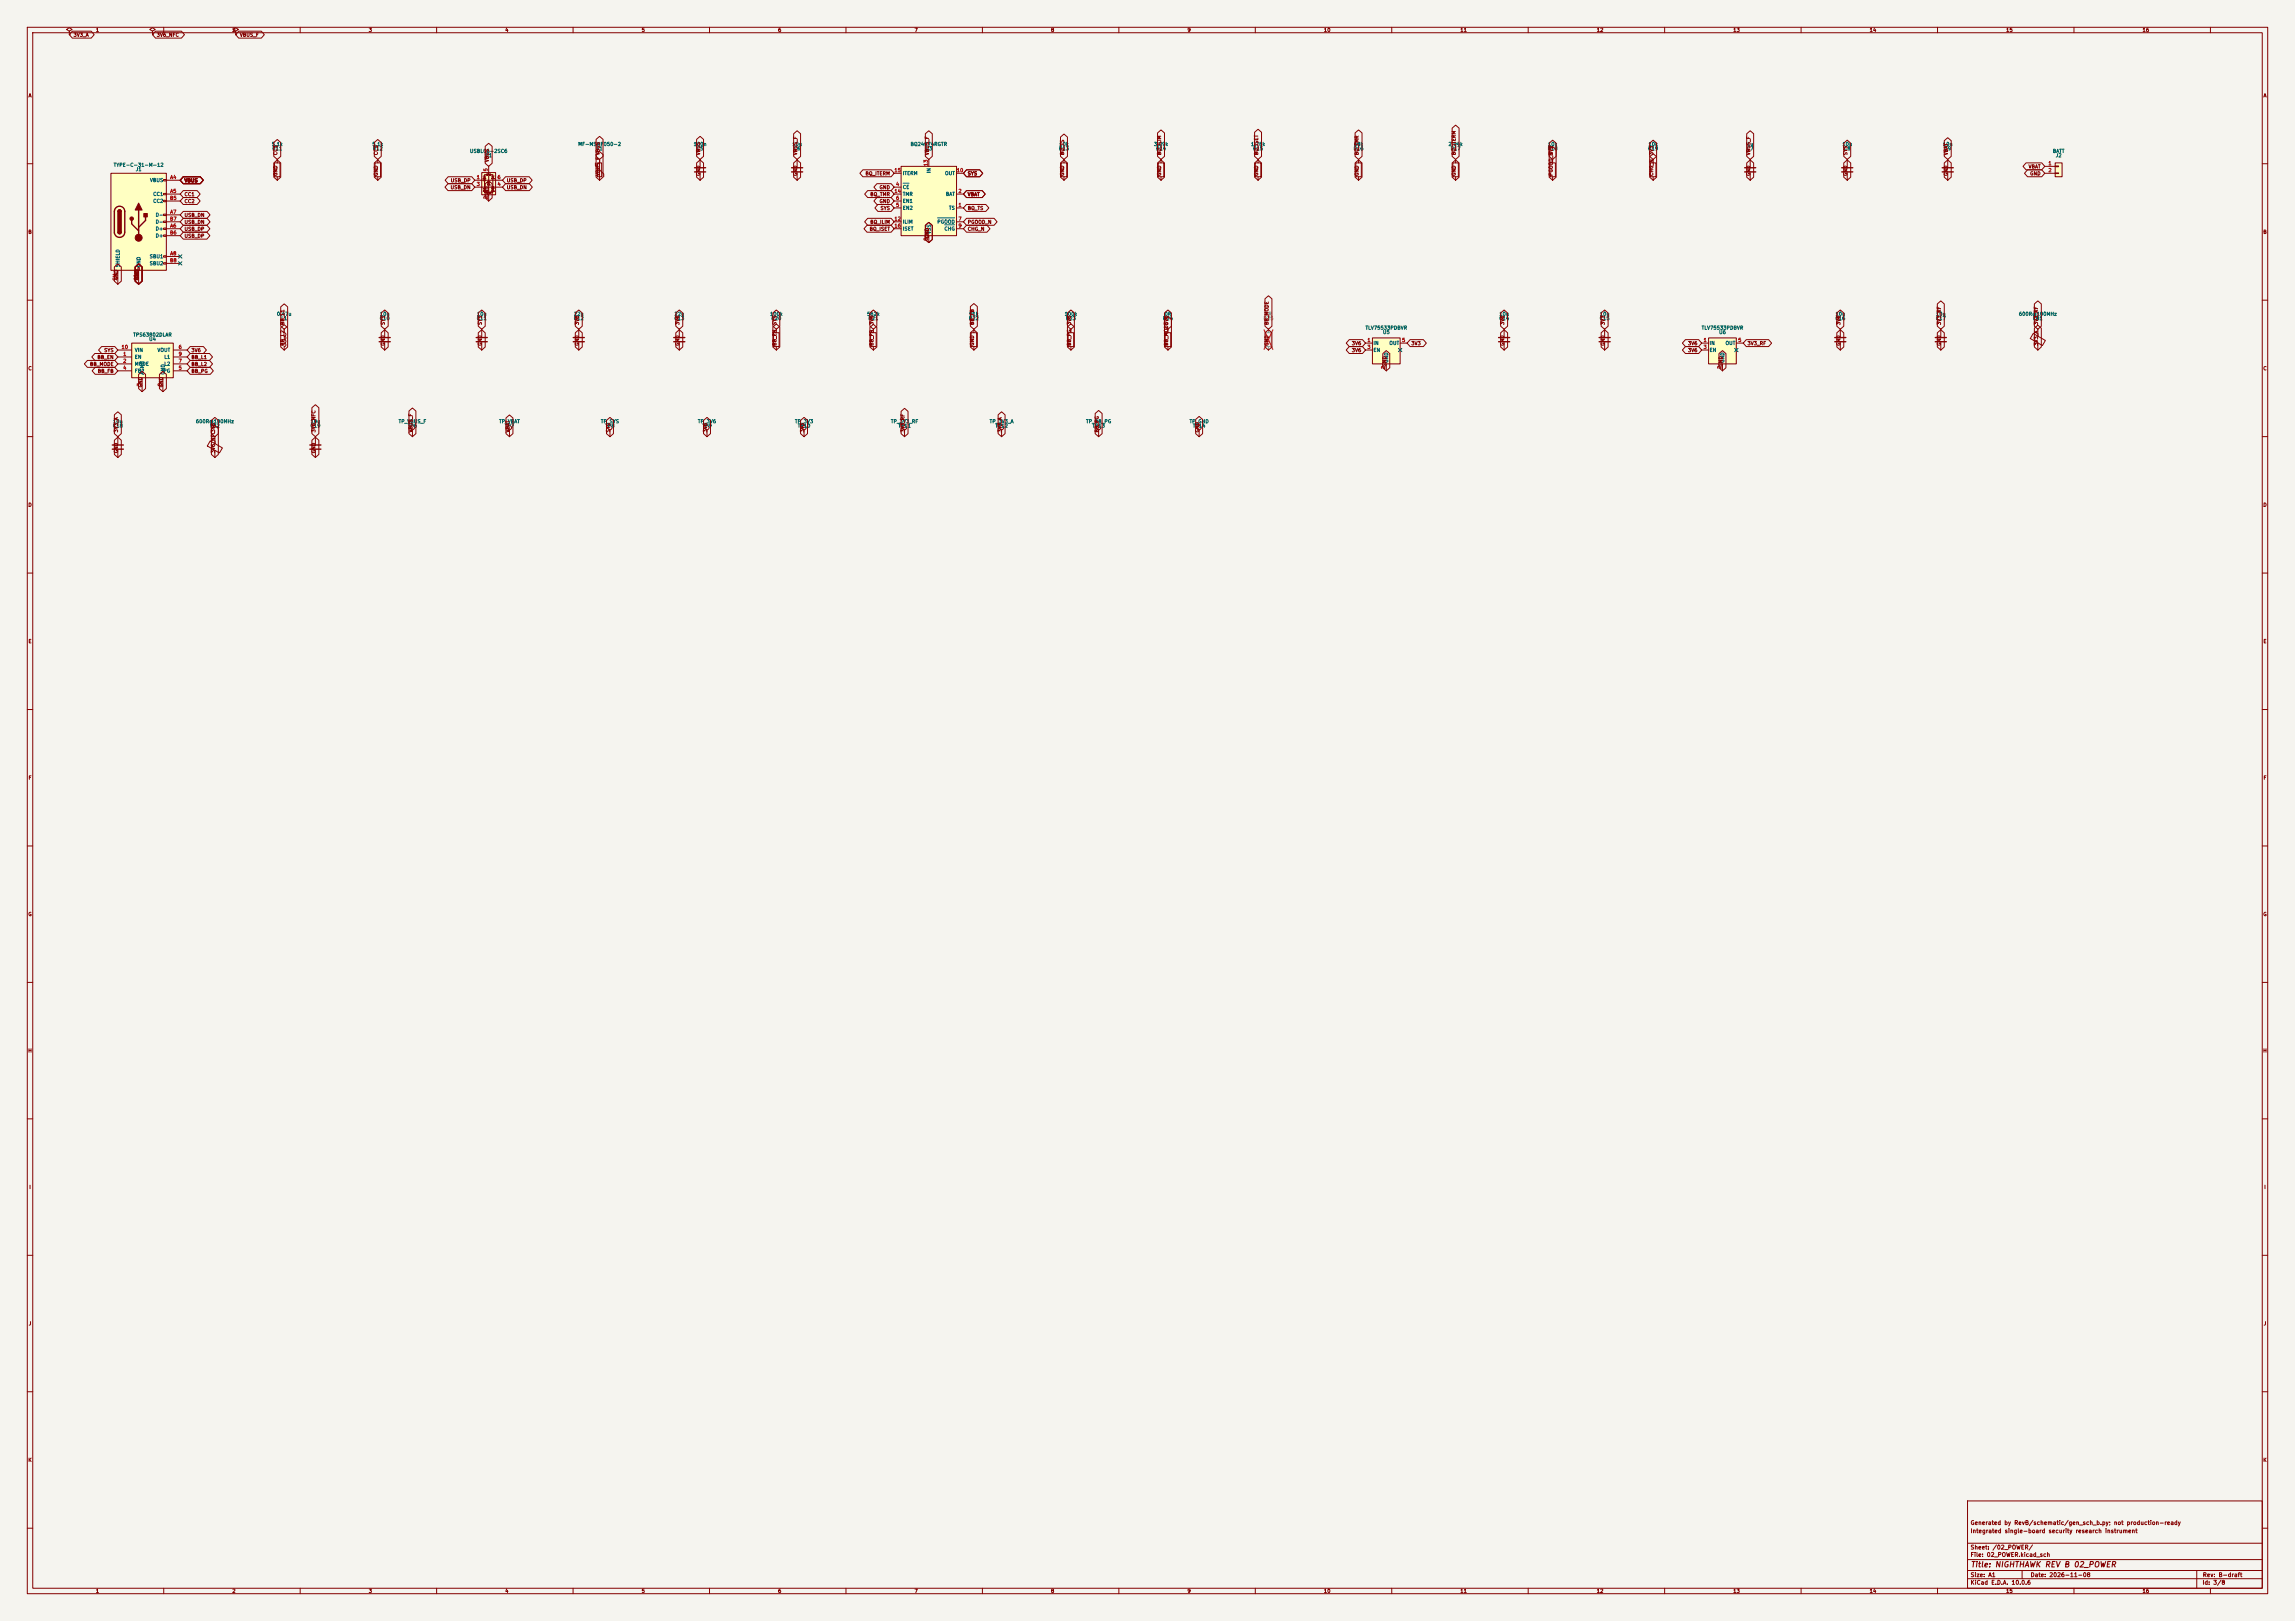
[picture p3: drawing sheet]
<svg xmlns="http://www.w3.org/2000/svg" width="841mm" height="594mm" viewBox="0 0 841 594" stroke-linecap="round" stroke-linejoin="round" font-family="sans-serif">
<defs><g id="words">
<text font-size="2" fill="#840000" x="722" y="574.8">Title: NIGHTHAWK REV B 02_POWER</text>
<g font-size="1.5" fill="#840000">
<text x="721.9" y="562.1">Integrated single-board security research instrument</text>
<text x="721.9" y="559.1">Generated by RevB/schematic/gen_sch_b.py; not production-ready</text>
<text x="721.9" y="568.1">Sheet: /02_POWER/</text>
<text x="721.9" y="570.8">File: 02_POWER.kicad_sch</text>
<text x="721.9" y="581">KiCad E.D.A. 10.0.6</text>
<text x="721.9" y="578.2">Size: A1</text>
<text x="743.9" y="578.2">Date: 2026-11-08</text>
<text x="806.9" y="581">Id: 3/8</text>
<text x="807" y="578.2">Rev: B-draft</text>
</g>
<g font-size="1.3" fill="#840000">
<text x="35" y="12">1</text>
<text x="85" y="12">2</text>
<text x="135" y="12">3</text>
<text x="185" y="12">4</text>
<text x="235" y="12">5</text>
<text x="285" y="12">6</text>
<text x="335" y="12">7</text>
<text x="385" y="12">8</text>
<text x="435" y="12">9</text>
<text x="485" y="12">10</text>
<text x="535" y="12">11</text>
<text x="585" y="12">12</text>
<text x="635" y="12">13</text>
<text x="685" y="12">14</text>
<text x="735" y="12">15</text>
<text x="785" y="12">16</text>
<text x="26.8" y="13.8">3V3_A</text>
<text x="57.3" y="13.8">3V6_NFC</text>
<text x="87.8" y="13.8">VBUS_F</text>
<text x="10.3" y="36">A</text>
<text x="829.3" y="36">A</text>
<text x="101.9" y="57" transform="rotate(-90 101.9 57)">CC1</text>
<text x="138.7" y="57" transform="rotate(-90 138.7 57)">CC2</text>
<text x="179.4" y="59.6" transform="rotate(-90 179.4 59.6)">VBUS</text>
<text x="256.9" y="57" transform="rotate(-90 256.9 57)">VBUS</text>
<text x="292.4" y="57" transform="rotate(-90 292.4 57)">VBUS_F</text>
<text x="340.7" y="57" transform="rotate(-90 340.7 57)">VBUS_F</text>
<text x="390.2" y="57" transform="rotate(-90 390.2 57)">BQ_TS</text>
<text x="425.8" y="57" transform="rotate(-90 425.8 57)">BQ_ILIM</text>
<text x="461.3" y="57" transform="rotate(-90 461.3 57)">BQ_ISET</text>
<text x="498.2" y="57" transform="rotate(-90 498.2 57)">BQ_TMR</text>
<text x="533.7" y="57" transform="rotate(-90 533.7 57)">BQ_ITERM</text>
<text x="569.3" y="57" transform="rotate(-90 569.3 57)">3V3</text>
<text x="606.1" y="57" transform="rotate(-90 606.1 57)">3V3</text>
<text x="641.7" y="57" transform="rotate(-90 641.7 57)">VBUS_F</text>
<text x="677.2" y="57" transform="rotate(-90 677.2 57)">SYS</text>
<text x="714.1" y="57" transform="rotate(-90 714.1 57)">VBAT</text>
<text x="101.9" y="64.6" transform="rotate(-90 101.9 64.6)">GND</text>
<text x="138.7" y="64.6" transform="rotate(-90 138.7 64.6)">GND</text>
<text x="220" y="64.6" transform="rotate(-90 220 64.6)">VBUS_F VBUS</text>
<text x="256.9" y="64.6" transform="rotate(-90 256.9 64.6)">GND</text>
<text x="292.4" y="64.6" transform="rotate(-90 292.4 64.6)">GND</text>
<text x="317" y="64.6">BQ_ITERM</text>
<text x="354.5" y="64.6">SYS</text>
<text x="390.2" y="64.6" transform="rotate(-90 390.2 64.6)">GND</text>
<text x="425.8" y="64.6" transform="rotate(-90 425.8 64.6)">GND</text>
<text x="461.3" y="64.6" transform="rotate(-90 461.3 64.6)">GND</text>
<text x="498.2" y="64.6" transform="rotate(-90 498.2 64.6)">GND</text>
<text x="533.7" y="64.6" transform="rotate(-90 533.7 64.6)">GND</text>
<text x="569.3" y="64.6" transform="rotate(-90 569.3 64.6)">PGOOD_N</text>
<text x="606.1" y="64.6" transform="rotate(-90 606.1 64.6)">CHG_N</text>
<text x="641.7" y="64.6" transform="rotate(-90 641.7 64.6)">GND</text>
<text x="677.2" y="64.6" transform="rotate(-90 677.2 64.6)">GND</text>
<text x="714.1" y="64.6" transform="rotate(-90 714.1 64.6)">GND</text>
<text x="743.2" y="62">VBAT</text>
<text x="743.8" y="64.6">GND</text>
<text x="67.4" y="67.1">VBUS</text>
<text x="165" y="69.6">USB_DN</text>
<text x="165" y="67.1">USB_DP</text>
<text x="185.6" y="69.6">USB_DN</text>
<text x="185.6" y="67.1">USB_DP</text>
<text x="322.1" y="69.6">GND</text>
<text x="67.4" y="72.2">CC1</text>
<text x="67.4" y="74.7">CC2</text>
<text x="179.4" y="72.3" transform="rotate(-90 179.4 72.3)">GND</text>
<text x="318.7" y="72.2">BQ_TMR</text>
<text x="322.1" y="74.7">GND</text>
<text x="322.5" y="77.3">SYS</text>
<text x="354.5" y="72.2">VBAT</text>
<text x="354.5" y="77.3">BQ_TS</text>
<text x="67.4" y="79.8">USB_DN</text>
<text x="67.4" y="82.3">USB_DN</text>
<text x="318.7" y="82.3">BQ_ILIM</text>
<text x="354.5" y="82.3">PGOOD_N</text>
<text x="10.2" y="86">B</text>
<text x="67.4" y="84.9">USB_DP</text>
<text x="67.4" y="87.4">USB_DP</text>
<text x="318.5" y="84.9">BQ_ISET</text>
<text x="340.7" y="87.5" transform="rotate(-90 340.7 87.5)">GND</text>
<text x="354.5" y="84.9">CHG_N</text>
<text x="829.2" y="86">B</text>
<text x="43.5" y="102.7" transform="rotate(-90 43.5 102.7)">GND</text>
<text x="51.1" y="102.7" transform="rotate(-90 51.1 102.7)">GND</text>
<text x="104.5" y="119.2" transform="rotate(-90 104.5 119.2)">BB_L1</text>
<text x="141.3" y="119.2" transform="rotate(-90 141.3 119.2)">SYS</text>
<text x="176.8" y="119.2" transform="rotate(-90 176.8 119.2)">SYS</text>
<text x="212.4" y="119.2" transform="rotate(-90 212.4 119.2)">3V6</text>
<text x="249.2" y="119.2" transform="rotate(-90 249.2 119.2)">3V6</text>
<text x="284.8" y="119.2" transform="rotate(-90 284.8 119.2)">SYS</text>
<text x="320.4" y="119.2" transform="rotate(-90 320.4 119.2)">3V6</text>
<text x="357.2" y="119.2" transform="rotate(-90 357.2 119.2)">BB_FB</text>
<text x="392.7" y="119.2" transform="rotate(-90 392.7 119.2)">3V6</text>
<text x="428.3" y="119.2" transform="rotate(-90 428.3 119.2)">3V6</text>
<text x="465.1" y="119.2" transform="rotate(-90 465.1 119.2)">BB_MODE</text>
<text x="551.5" y="119.2" transform="rotate(-90 551.5 119.2)">3V6</text>
<text x="588.3" y="119.2" transform="rotate(-90 588.3 119.2)">3V3</text>
<text x="674.7" y="119.2" transform="rotate(-90 674.7 119.2)">3V6</text>
<text x="711.5" y="119.2" transform="rotate(-90 711.5 119.2)">3V3_RF</text>
<text x="747.1" y="119.2" transform="rotate(-90 747.1 119.2)">3V3_RF</text>
<text x="35.5" y="131.9">BB_EN</text>
<text x="38" y="129.3">SYS</text>
<text x="70" y="129.3">3V6</text>
<text x="70" y="131.9">BB_L1</text>
<text x="104.5" y="126.9" transform="rotate(-90 104.5 126.9)">BB_L2</text>
<text x="141.3" y="126.9" transform="rotate(-90 141.3 126.9)">GND</text>
<text x="176.8" y="126.9" transform="rotate(-90 176.8 126.9)">GND</text>
<text x="212.4" y="126.9" transform="rotate(-90 212.4 126.9)">GND</text>
<text x="249.2" y="126.9" transform="rotate(-90 249.2 126.9)">GND</text>
<text x="284.8" y="126.9" transform="rotate(-90 284.8 126.9)">BB_EN</text>
<text x="320.4" y="126.9" transform="rotate(-90 320.4 126.9)">BB_FB</text>
<text x="357.2" y="126.9" transform="rotate(-90 357.2 126.9)">GND</text>
<text x="392.7" y="126.9" transform="rotate(-90 392.7 126.9)">BB_PG</text>
<text x="428.3" y="126.9" transform="rotate(-90 428.3 126.9)">BB_MODE</text>
<text x="465.1" y="126.9" transform="rotate(-90 465.1 126.9)">GND</text>
<text x="495.2" y="129.3">3V6</text>
<text x="495.2" y="126.8">3V6</text>
<text x="517" y="126.8">3V3</text>
<text x="551.5" y="126.9" transform="rotate(-90 551.5 126.9)">GND</text>
<text x="588.3" y="126.9" transform="rotate(-90 588.3 126.9)">GND</text>
<text x="618.4" y="126.8">3V6</text>
<text x="618.4" y="129.3">3V6</text>
<text x="640.2" y="126.8">3V3_RF</text>
<text x="674.7" y="126.9" transform="rotate(-90 674.7 126.9)">GND</text>
<text x="711.5" y="126.9" transform="rotate(-90 711.5 126.9)">GND</text>
<text x="747.1" y="126.9" transform="rotate(-90 747.1 126.9)">3V3_A</text>
<text x="10.2" y="136">C</text>
<text x="32.8" y="134.4">BB_MODE</text>
<text x="35.7" y="136.9">BB_FB</text>
<text x="70" y="134.4">BB_L2</text>
<text x="70" y="136.9">BB_PG</text>
<text x="508.3" y="134.5" transform="rotate(-90 508.3 134.5)">GND</text>
<text x="631.5" y="134.5" transform="rotate(-90 631.5 134.5)">GND</text>
<text x="829.2" y="136">C</text>
<text x="52.4" y="142.1" transform="rotate(-90 52.4 142.1)">GND</text>
<text x="60" y="142.1" transform="rotate(-90 60 142.1)">GND</text>
<text x="43.5" y="158.6" transform="rotate(-90 43.5 158.6)">3V3_A</text>
<text x="79.1" y="158.6" transform="rotate(-90 79.1 158.6)">3V6</text>
<text x="115.9" y="158.6" transform="rotate(-90 115.9 158.6)">3V6_NFC</text>
<text x="151.4" y="158.6" transform="rotate(-90 151.4 158.6)">VBUS_F</text>
<text x="187" y="158.6" transform="rotate(-90 187 158.6)">VBAT</text>
<text x="223.8" y="158.6" transform="rotate(-90 223.8 158.6)">SYS</text>
<text x="259.4" y="158.6" transform="rotate(-90 259.4 158.6)">3V6</text>
<text x="295" y="158.6" transform="rotate(-90 295 158.6)">3V3</text>
<text x="331.8" y="158.6" transform="rotate(-90 331.8 158.6)">3V3_RF</text>
<text x="367.3" y="158.6" transform="rotate(-90 367.3 158.6)">3V3_A</text>
<text x="402.9" y="158.6" transform="rotate(-90 402.9 158.6)">BB_PG</text>
<text x="439.7" y="158.6" transform="rotate(-90 439.7 158.6)">GND</text>
<text x="43.5" y="166.2" transform="rotate(-90 43.5 166.2)">GND</text>
<text x="79.1" y="166.2" transform="rotate(-90 79.1 166.2)">3V6_NFC</text>
<text x="115.9" y="166.2" transform="rotate(-90 115.9 166.2)">GND</text>
<text x="10.2" y="186">D</text>
<text x="829.2" y="186">D</text>
<text x="10.3" y="236">E</text>
<text x="829.3" y="236">E</text>
<text x="10.3" y="286">F</text>
<text x="829.3" y="286">F</text>
<text x="10.2" y="336">G</text>
<text x="829.2" y="336">G</text>
<text x="10.2" y="386">H</text>
<text x="829.2" y="386">H</text>
<text x="10.6" y="436">I</text>
<text x="829.6" y="436">I</text>
<text x="10.4" y="486">J</text>
<text x="829.4" y="486">J</text>
<text x="10.2" y="536">K</text>
<text x="829.2" y="536">K</text>
<text x="35" y="584">1</text>
<text x="85" y="584">2</text>
<text x="135" y="584">3</text>
<text x="185" y="584">4</text>
<text x="235" y="584">5</text>
<text x="285" y="584">6</text>
<text x="335" y="584">7</text>
<text x="385" y="584">8</text>
<text x="435" y="584">9</text>
<text x="485" y="584">10</text>
<text x="535" y="584">11</text>
<text x="585" y="584">12</text>
<text x="635" y="584">13</text>
<text x="685" y="584">14</text>
<text x="735" y="584">15</text>
<text x="785" y="584">16</text>
</g>
<g font-size="1.3" fill="#006464">
<text x="99.4" y="53.8">5.1k</text>
<text x="136.3" y="53.8">5.1k</text>
<text x="211.7" y="53.8">MF-MSMF050-2</text>
<text x="254" y="53.8">100n</text>
<text x="290.2" y="53.8">10u</text>
<text x="333.5" y="53.8">BQ24074RGTR</text>
<text x="388" y="53.8">10k</text>
<text x="422.7" y="53.8">3.09k</text>
<text x="458.3" y="53.8">1.78k</text>
<text x="496" y="53.8">68k</text>
<text x="530.6" y="53.8">2.94k</text>
<text x="567.1" y="53.8">10k</text>
<text x="603.9" y="53.8">10k</text>
<text x="640" y="53.8">1u</text>
<text x="675" y="53.8">10u</text>
<text x="711.8" y="53.8">10u</text>
<text x="99.6" y="55.4">R11</text>
<text x="136.5" y="55.4">R12</text>
<text x="172" y="56.3">USBLC6-2SC6</text>
<text x="177.7" y="57.9">D1</text>
<text x="218.4" y="55.4">F1</text>
<text x="255.2" y="55.4">C5</text>
<text x="290.7" y="55.4">C6</text>
<text x="339" y="55.4">U3</text>
<text x="387.9" y="55.4">R13</text>
<text x="423.5" y="55.4">R14</text>
<text x="459" y="55.4">R15</text>
<text x="495.9" y="55.4">R16</text>
<text x="531.4" y="55.4">R17</text>
<text x="567" y="55.4">R18</text>
<text x="603.8" y="55.4">R19</text>
<text x="640" y="55.4">C7</text>
<text x="675.5" y="55.4">C8</text>
<text x="712.4" y="55.4">C9</text>
<text x="752.1" y="56.3">BATT</text>
<text x="753.2" y="57.9">J2</text>
<text x="41.5" y="61.4">TYPE-C-31-M-12</text>
<text x="49.6" y="63">J1</text>
<text x="330.7" y="64.5">ITERM</text>
<text x="341.3" y="63.6" transform="rotate(-90 341.3 63.6)">IN</text>
<text x="346.2" y="64.5">OUT</text>
<text x="54.8" y="67">VBUS</text>
<text x="330.7" y="69.5">CE</text>
<text x="56" y="72.1">CC1</text>
<text x="56" y="74.6">CC2</text>
<text x="330.7" y="77.2">EN2</text>
<text x="330.7" y="74.6">EN1</text>
<text x="330.7" y="72.1">TMR</text>
<text x="346.5" y="72.1">BAT</text>
<text x="347.6" y="77.2">TS</text>
<text x="56.9" y="79.7">D-</text>
<text x="56.9" y="82.2">D-</text>
<text x="330.7" y="82.2">ILIM</text>
<text x="343.3" y="82.2">PGOOD</text>
<text x="56.9" y="84.8">D+</text>
<text x="56.9" y="87.3">D+</text>
<text x="330.7" y="84.8">ISET</text>
<text x="341.3" y="85.9" transform="rotate(-90 341.3 85.9)">VSS</text>
<text x="345.9" y="84.8">CHG</text>
<text x="54.7" y="94.9">SBU1</text>
<text x="44.1" y="98.1" transform="rotate(-90 44.1 98.1)">SHIELD</text>
<text x="51.8" y="98.1" transform="rotate(-90 51.8 98.1)">GND</text>
<text x="54.7" y="97.5">SBU2</text>
<text x="101.3" y="116">0.47u</text>
<text x="102.9" y="117.6">L1</text>
<text x="139" y="117.6">C10</text>
<text x="139.1" y="116">10u</text>
<text x="174.6" y="117.6">C11</text>
<text x="174.6" y="116">10u</text>
<text x="210.1" y="117.6">C12</text>
<text x="210.2" y="116">22u</text>
<text x="246.9" y="117.6">C13</text>
<text x="247" y="116">22u</text>
<text x="282" y="116">100k</text>
<text x="282.5" y="117.6">R20</text>
<text x="317.6" y="116">562k</text>
<text x="318.1" y="117.6">R21</text>
<text x="354.9" y="117.6">R22</text>
<text x="355" y="116">91k</text>
<text x="390" y="116">100k</text>
<text x="390.5" y="117.6">R23</text>
<text x="426" y="117.6">R24</text>
<text x="426.6" y="116">0R</text>
<text x="549.2" y="117.6">C14</text>
<text x="549.3" y="116">10u</text>
<text x="586" y="117.6">C15</text>
<text x="586.1" y="116">10u</text>
<text x="672.4" y="117.6">C16</text>
<text x="672.5" y="116">10u</text>
<text x="709.2" y="117.6">C17</text>
<text x="709.3" y="116">10u</text>
<text x="739.6" y="116">600R@100MHz</text>
<text x="744.8" y="117.6">FB1</text>
<text x="48.7" y="123.6">TPS63802DLAR</text>
<text x="54.5" y="125.2">U4</text>
<text x="500.2" y="121.1">TLV75533PDBVR</text>
<text x="506.6" y="122.7">U5</text>
<text x="623.4" y="121.1">TLV75533PDBVR</text>
<text x="629.8" y="122.7">U6</text>
<text x="49.2" y="131.8">EN</text>
<text x="49.2" y="129.2">VIN</text>
<text x="57.5" y="129.2">VOUT</text>
<text x="60" y="131.8">L1</text>
<text x="503.1" y="126.7">IN</text>
<text x="503.1" y="129.2">EN</text>
<text x="509" y="126.7">OUT</text>
<text x="626.3" y="126.7">IN</text>
<text x="626.3" y="129.2">EN</text>
<text x="632.2" y="126.7">OUT</text>
<text x="49.2" y="134.3">MODE</text>
<text x="49.2" y="136.9">FB</text>
<text x="53" y="137.4" transform="rotate(-90 53 137.4)">AGND</text>
<text x="59.7" y="136.9">PG</text>
<text x="60" y="134.3">L2</text>
<text x="60.7" y="137.4" transform="rotate(-90 60.7 137.4)">GND</text>
<text x="509" y="133.1" transform="rotate(-90 509 133.1)">GND</text>
<text x="632.2" y="133.1" transform="rotate(-90 632.2 133.1)">GND</text>
<text x="41.3" y="155.4">10u</text>
<text x="71.6" y="155.4">600R@100MHz</text>
<text x="113.7" y="155.4">10u</text>
<text x="145.9" y="155.4">TP_VBUS_F</text>
<text x="182.8" y="155.4">TP_VBAT</text>
<text x="220" y="155.4">TP_SYS</text>
<text x="255.6" y="155.4">TP_3V6</text>
<text x="291.2" y="155.4">TP_3V3</text>
<text x="326.3" y="155.4">TP_3V3_RF</text>
<text x="362.5" y="155.4">TP_3V3_A</text>
<text x="397.8" y="155.4">TP_BB_PG</text>
<text x="435.8" y="155.4">TP_GND</text>
<text x="41.2" y="157">C18</text>
<text x="76.8" y="157">FB2</text>
<text x="113.6" y="157">C19</text>
<text x="149.3" y="157">TP6</text>
<text x="184.8" y="157">TP7</text>
<text x="221.7" y="157">TP8</text>
<text x="257.2" y="157">TP9</text>
<text x="292.2" y="157">TP10</text>
<text x="329" y="157">TP11</text>
<text x="364.6" y="157">TP12</text>
<text x="400.1" y="157">TP13</text>
<text x="437" y="157">TP14</text>
</g>
<g font-size="1.3" fill="#a90000">
<text x="62.2" y="65.9">A4</text>
<text x="174.5" y="65.9">1</text>
<text x="178.9" y="63" transform="rotate(-90 178.9 63)">5</text>
<text x="182.1" y="65.9">6</text>
<text x="327.6" y="63.4">15</text>
<text x="340.2" y="61" transform="rotate(-90 340.2 61)">13</text>
<text x="350.5" y="63.4">10</text>
<text x="750.5" y="60.8">1</text>
<text x="750.5" y="63.4">2</text>
<text x="62.2" y="71">A5</text>
<text x="174.5" y="68.4">3</text>
<text x="182.1" y="68.4">4</text>
<text x="327.6" y="71">14</text>
<text x="328.2" y="68.4">4</text>
<text x="351.1" y="71">2</text>
<text x="62.1" y="73.5">B5</text>
<text x="178.9" y="73.1" transform="rotate(-90 178.9 73.1)">2</text>
<text x="328.2" y="76.1">5</text>
<text x="328.2" y="73.5">6</text>
<text x="351.1" y="76.1">1</text>
<text x="62.1" y="81.1">B7</text>
<text x="62.2" y="83.7">A6</text>
<text x="62.2" y="78.6">A7</text>
<text x="327.6" y="81.1">12</text>
<text x="327.6" y="83.7">16</text>
<text x="351.1" y="81.1">7</text>
<text x="351.1" y="83.7">9</text>
<text x="62.1" y="86.2">B6</text>
<text x="340.2" y="88.4" transform="rotate(-90 340.2 88.4)">8</text>
<text x="62.2" y="93.8">A8</text>
<text x="62.1" y="96.4">B8</text>
<text x="43" y="103" transform="rotate(-90 43 103)">SH</text>
<text x="50.7" y="102.9" transform="rotate(-90 50.7 102.9)">A1</text>
<text x="500.9" y="125.6">1</text>
<text x="513.6" y="125.6">5</text>
<text x="624.1" y="125.6">1</text>
<text x="636.8" y="125.6">5</text>
<text x="44.4" y="128.1">10</text>
<text x="45" y="130.7">1</text>
<text x="65.3" y="128.1">6</text>
<text x="65.3" y="130.7">9</text>
<text x="500.9" y="128.1">3</text>
<text x="624.1" y="128.1">3</text>
<text x="45" y="133.2">2</text>
<text x="45" y="135.8">4</text>
<text x="65.3" y="135.8">5</text>
<text x="65.3" y="133.2">7</text>
<text x="507.9" y="135.4" transform="rotate(-90 507.9 135.4)">2</text>
<text x="631.1" y="135.4" transform="rotate(-90 631.1 135.4)">2</text>
<text x="51.9" y="141.7" transform="rotate(-90 51.9 141.7)">3</text>
<text x="59.6" y="141.7" transform="rotate(-90 59.6 141.7)">8</text>
</g>
<g font-size="1.3" fill="#939391">
<text x="462.8" y="117.6">R25</text>
<text x="463.5" y="116">0R</text>
</g>
</g></defs>
<path d="M0 0h841v594h-841z" fill="#f5f4ef" stroke="#f5f4ef" stroke-width=".37"/>
<g fill="none" stroke="#840000" stroke-width=".37">
<path d="M10 10h821v574h-821zM12 12h817v570h-817zM60 10v2M110 10v2M160 10v2M210 10v2M260 10v2M310 10v2M360 10v2M410 10v2M460 10v2M510 10v2"/>
<path d="M560 10v2M610 10v2M660 10v2M710 10v2M760 10v2M810 10v2M10 60h2M137.4 59.7h2v5.1h-2zM138.4 58.4v1.3M829 60h2M138.4 64.8v1.2M10 110h2"/>
<path d="M829 110h2M10 160h2M829 160h2M10 210h2M829 210h2M10 260h2M829 260h2M10 310h2M829 310h2M10 360h2M829 360h2M10 410h2"/>
<path d="M829 410h2M10 460h2M829 460h2M10 510h2M829 510h2M10 560h2M721 550h108v32h-108zM829 560h2M721 578.5h108M721 575.5h108M721 571.5h108M721 565.5h108"/>
<path d="M741 575.5v3M805 575.5v6.5M60 582v2M110 582v2M160 582v2M210 582v2M260 582v2M310 582v2M360 582v2M410 582v2M460 582v2M510 582v2"/>
<path d="M560 582v2M610 582v2M660 582v2M710 582v2M760 582v2M810 582v2"/>
</g>
<path d="M40.6 63.5h20.4v35.6h-20.4z" fill="#ffffc2"/>
<g fill="none" stroke="#840000" stroke-width=".37">
<path d="M218.2 59.7v1l3 3.1v1M218.9 59.7h1.6v5.1h-1.6zM219.7 58.4v7.6M256.5 58.4v2.8M424.4 59.7h2.1v5.1h-2.1zM425.4 58.4v1.3M460 59.7h2v5.1h-2zM461 58.4v1.3M496.8 59.7h2.1v5.1h-2.1zM497.8 58.4v1.3M532.4 59.7h2v5.1h-2zM533.4 58.4v1.3"/>
<path d="M40.6 63.5h20.4v35.6h-20.4zM43.2 77.5l.2-.5 .4-.2 .5 .2 .1 .5M59.9 65.8h1.1v.5h-1.1zM59.9 70.9h1.1v.5h-1.1zM59.9 73.4h1.1v.5h-1.1zM59.9 78.5h1.1v.5h-1.1zM61 66h5M61 71.1h5M61 78.7h5M61 73.7h5M256.5 63.2v2.8M425.4 64.8v1.2"/>
<path d="M461 64.8v1.2M497.8 64.8v1.2M533.4 64.8v1.2M43.2 85.1l.2 .4 .4 .2 .5-.2 .1-.4M43.2 99.1v5M50.5 98h.6v1.1h-.6zM50.8 99.1v5M59.9 81h1.1v.5h-1.1zM59.9 83.6h1.1v.5h-1.1zM59.9 86.1h1.1v.5h-1.1zM59.9 93.7h1.1v.5h-1.1zM59.9 96.3h1.1v.5h-1.1z"/>
<path d="M61 83.8h5M61 94h5M61 86.4h5M61 81.3h5M61 96.5h5M212.1 120.6v2.8M212.1 125.5v2.8M248.9 120.6v2.8M248.9 125.5v2.8M283.5 121.9h2v5.1h-2zM284.5 120.6v1.3M284.5 127v1.3"/>
<path d="M319 121.9h2.1v5.1h-2.1zM320 120.6v1.3M320 127v1.3M427 121.9h2v5.1h-2zM428 120.6v1.3M428 127v1.3M186.7 157.5v2.5M223.5 157.5v2.5M259.1 157.5v2.5M294.6 157.5v2.5M439.4 157.5v2.5"/>
<circle cx="186.7" cy="156.7" r=".76"/>
<circle cx="223.5" cy="156.7" r=".76"/>
<circle cx="259.1" cy="156.7" r=".76"/>
<circle cx="294.6" cy="156.7" r=".76"/>
<circle cx="439.4" cy="156.7" r=".76"/>
</g>
<path d="M42.5 76.1a1.9 1.9 0 0 1 2-.4 1.9 1.9 0 0 1 1.2 1.8v7.6a1.91 1.91 0 0 1-1.9 1.9 1.91 1.91 0 0 1-1.9-1.9v-7.8zM50.8 77v10.1M53.3 79.5v1.3l-2.5 2.5M254.5 61.5h4.1M254.5 63h4.1M48.3 80.8v1.2l2.5 2.6M210.1 123.7h4M210.1 125.2h4M246.9 123.7h4.1M246.9 125.2h4.1" fill="none" stroke="#840000" stroke-width=".51"/>
<g fill="#840000" stroke="#840000" stroke-width=".37">
<path d="M43.2 77.5h1.2v7.6h-1.2z"/>
<path d="M43.4 77l.7-.1 .3 .6h-1.2z"/>
<path d="M43.2 85.1h1.2l-.1 .4-.5 .2-.4-.2z"/>
<path d="M50.8 74.4l1.3 2.6h-2.6z"/>
<path d="M52.7 78.2h1.3v1.3h-1.3z"/>
<circle cx="48.3" cy="80.1" r=".63"/>
<circle cx="50.8" cy="87.1" r="1.27"/>
</g>
<path d="M463.8 121.9h2v5.1h-2zM464.8 120.6v1.3M464.8 127v1.3" fill="none" stroke="#9c9b98" stroke-width=".37"/>
<path d="M463.2 120.9l3.2 7.1M466.4 120.9l-3.2 7.1" fill="none" stroke="#e12e31" stroke-width=".46"/>
<path d="M626.1 123.8h10.2v9.5h-10.2z" fill="#ffffc2"/>
<g fill="none" stroke="#840000" stroke-width=".37">
<path d="M641.3 58.4v2.8M641.3 63.2v2.8M623.6 125.7h2.5M623.6 128.3h2.5M626.1 123.8h10.2v9.5h-10.2zM631.2 133.3v2.6M636.3 125.7h2.5M674.4 120.6v2.8M674.4 125.5v2.8M711.2 120.6v2.8M711.2 125.5v2.8M745.1 122.2l4.4 2.6-1.1 1.8-4.4-2.5z"/>
<path d="M746.8 120.6v2.6M746.8 125.7v2.6"/>
</g>
<path d="M639.3 61.5h4.1M639.3 63h4.1M672.3 123.7h4.1M672.3 125.2h4.1M709.2 123.7h4M709.2 125.2h4" fill="none" stroke="#840000" stroke-width=".51"/>
<path d="M502.9 123.8h10.2v9.5h-10.2z" fill="#ffffc2"/>
<path d="M676.9 58.4v2.8M676.9 63.2v2.8M391.4 121.9h2v5.1h-2zM392.4 120.6v1.3M392.4 127v1.3M500.4 125.7h2.5M500.4 128.3h2.5M502.9 123.8h10.2v9.5h-10.2zM508 133.3v2.6M513.1 125.7h2.5" fill="none" stroke="#840000" stroke-width=".37"/>
<path d="M674.9 61.5h4M674.9 63h4" fill="none" stroke="#840000" stroke-width=".51"/>
<path d="M753.1 59.7h2.5v5.1h-2.5z" fill="#ffffc2"/>
<g fill="none" stroke="#840000" stroke-width=".37">
<path d="M86.4 11.4l1-.6-1-.6-1.1 .6 1.1 .6v1.3M86.4 12.7h.1M567.9 59.7h2.1v5.1h-2.1zM569 58.4v1.3M604.8 59.7h2v5.1h-2zM605.8 58.4v1.3M713.7 58.4v2.8M753.1 59.7h2.5v5.1h-2.5zM569 64.8v1.2M605.8 64.8v1.2M713.7 63.2v2.8M749.3 61h3.8"/>
<path d="M749.3 63.5h3.8M753.1 60.8h1.3v.3h-1.3zM753.1 63.4h1.3v.2h-1.3zM551.2 120.6v2.8M551.2 125.5v2.8M588 120.6v2.8M588 125.5v2.8M402.6 157.5v2.5"/>
<circle cx="402.6" cy="156.7" r=".76"/>
</g>
<path d="M711.7 61.5h4.1M711.7 63h4.1M549.1 123.7h4.1M549.1 125.2h4.1M586 123.7h4M586 125.2h4" fill="none" stroke="#840000" stroke-width=".51"/>
<path d="M330.2 61h20.3v25.4h-20.3z" fill="#ffffc2"/>
<g fill="none" stroke="#840000" stroke-width=".37">
<path d="M25.4 11.4l1-.6-1-.6-1 .6 1 .6v1.3M25.4 12.7h.1M55.9 11.4l1-.6-1-.6-1 .6 1 .6v1.3M55.9 12.7h.1M340.4 58.4v2.6M327.7 76.2h2.5M327.7 71.1h2.5M327.7 68.6h2.5M327.7 73.7h2.5M327.7 63.5h2.5M330.2 61h20.3v25.4h-20.3zM350.5 76.2h2.6"/>
<path d="M350.5 71.1h2.6M350.5 63.5h2.6M327.7 81.3h2.5M327.7 83.8h2.5M340.4 86.4v2.5M350.5 81.3h2.6M350.5 83.8h2.6"/>
</g>
<path d="M330.9 67.1h2.2M343.6 79.8h6.2M346.2 82.4h3.6" fill="none" stroke="#006464" stroke-width=".37"/>
<path d="M48.3 125.7h15.2v12.7h-15.2z" fill="#ffffc2"/>
<g fill="none" stroke="#840000" stroke-width=".37">
<path d="M292.1 58.4v2.8M388.9 59.7h2v5.1h-2zM389.9 58.4v1.3M292.1 63.2v2.8M389.9 64.8v1.2M43.2 130.8h5.1M43.2 133.3h5.1M43.2 135.9h5.1M43.2 128.3h5.1M48.3 125.7h15.2v12.7h-15.2zM52.1 138.4v5.1M59.7 138.4v5.1"/>
<path d="M63.5 130.8h5.1M63.5 133.3h5.1M63.5 135.9h5.1M63.5 128.3h5.1M104.1 120.6v1.3l.5 .2 .2 .5-.2 .4-.5 .2 .7 .5-.2 .5-.5 .3 .5 .2 .2 .5-.7 .5M104.1 125.7l.5 .2 .2 .5-.2 .4-.5 .2v1.3M141 120.6v2.8M141 125.5v2.8M176.5 120.6v2.8M176.5 125.5v2.8M355.9 121.9h2v5.1h-2zM356.9 120.6v1.3"/>
<path d="M356.9 127v1.3M151.1 157.5v2.5M331.5 157.5v2.5M367 157.5v2.5M43.2 160v2.8M43.2 164.8v2.8M77 161.6l4.5 2.5-1.1 1.9-4.4-2.6zM78.7 160v2.6M78.7 165v2.6M115.6 160v2.8M115.6 164.8v2.8"/>
<circle cx="151.1" cy="156.7" r=".76"/>
<circle cx="331.5" cy="156.7" r=".76"/>
<circle cx="367" cy="156.7" r=".76"/>
</g>
<path d="M290.1 61.5h4M290.1 63h4M138.9 123.7h4.1M138.9 125.2h4.1M174.5 123.7h4.1M174.5 125.2h4.1M41.1 163.1h4.1M41.1 164.6h4.1M113.5 163.1h4.1M113.5 164.6h4.1" fill="none" stroke="#840000" stroke-width=".51"/>
<path d="M176.5 63.2h5.1v8.2h-5.1z" fill="#ffffc2"/>
<g fill="#840000" stroke="#840000" stroke-width=".51">
<circle cx="177.5" cy="66" r=".25"/>
<circle cx="178.6" cy="64" r=".25"/>
<circle cx="178.6" cy="70.6" r=".25"/>
<circle cx="179.6" cy="64" r=".25"/>
<circle cx="179.6" cy="70.6" r=".25"/>
<circle cx="180.6" cy="68.6" r=".25"/>
</g>
<g fill="none" stroke="#840000" stroke-width=".37">
<path d="M26.5 11.4h6.9l1.1 1.3-1.1 1.3h-6.9l-1.1-1.3zM57 11.4h9.5l1.1 1.3-1.1 1.3h-9.5l-1.1-1.3zM87.5 11.4h8.3l1.1 1.3-1.1 1.3h-8.3l-1.1-1.3zM100.3 52.2l1.3-1.1 1.3 1.1v5.1l-1.3 1.1-1.3-1.1zM100.3 59.7l1.3-1.1 1.3 1.1v5.2l-1.3 1.1-1.3-1.1zM100.6 59.7h2v5.1h-2zM101.6 58.4v1.3M137.2 59.7l1.2-1.1 1.3 1.1v5.2l-1.3 1.1-1.2-1.1zM137.2 52.2l1.2-1.1 1.3 1.1v5.1l-1.3 1.1-1.2-1.1zM177.8 53.6l1.3-1.1 1.2 1.1v6.2l-1.2 1.2-1.3-1.2zM218.4 51.1l1.3-1.1 1.3 1.1v6.2l-1.3 1.1-1.3-1.1zM218.4 56.6l1.3-1.1 1.3 1.1v8.3l-1.3 1.1-1.3-1.1z"/>
<path d="M255.3 59.7l1.2-1.1 1.3 1.1v5.2l-1.3 1.1-1.2-1.1zM255.3 51.1l1.2-1.1 1.3 1.1v6.2l-1.3 1.1-1.2-1.1zM290.8 49l1.3-1.1 1.3 1.1v8.3l-1.3 1.1-1.3-1.1zM290.8 59.7l1.3-1.1 1.3 1.1v5.2l-1.3 1.1-1.3-1.1zM339.1 49l1.3-1.1 1.2 1.1v8.3l-1.2 1.1-1.3-1.1zM388.6 59.7l1.3-1.1 1.3 1.1v5.2l-1.3 1.1-1.3-1.1zM388.6 50.2l1.3-1.1 1.3 1.1v7.1l-1.3 1.1-1.3-1.1zM424.2 59.7l1.2-1.1 1.3 1.1v5.2l-1.3 1.1-1.2-1.1zM424.2 48.7l1.2-1.1 1.3 1.1v8.6l-1.3 1.1-1.2-1.1zM459.7 59.7l1.3-1.1 1.3 1.1v5.2l-1.3 1.1-1.3-1.1zM459.7 48.5l1.3-1.1 1.3 1.1v8.8l-1.3 1.1-1.3-1.1zM496.6 59.7l1.2-1.1 1.3 1.1v5.2l-1.3 1.1-1.2-1.1z"/>
<path d="M496.6 48.7l1.2-1.1 1.3 1.1v8.6l-1.3 1.1-1.2-1.1zM532.1 59.7l1.3-1.1 1.3 1.1v5.2l-1.3 1.1-1.3-1.1zM532.1 47l1.3-1.1 1.3 1.1v10.3l-1.3 1.1-1.3-1.1zM567.7 52.5l1.3-1.1 1.2 1.1v4.8l-1.2 1.1-1.3-1.1zM567.7 54.8l1.3-1.1 1.2 1.1v10.1l-1.2 1.1-1.3-1.1zM604.5 52.5l1.3-1.1 1.3 1.1v4.8l-1.3 1.1-1.3-1.1zM604.5 57.4l1.3-1.1 1.3 1.1v7.5l-1.3 1.1-1.3-1.1zM640.1 59.7l1.2-1.1 1.3 1.1v5.2l-1.3 1.1-1.2-1.1zM640.1 49l1.2-1.1 1.3 1.1v8.3l-1.3 1.1-1.2-1.1zM675.6 52.5l1.3-1.1 1.3 1.1v4.8l-1.3 1.1-1.3-1.1zM675.6 59.7l1.3-1.1 1.3 1.1v5.2l-1.3 1.1-1.3-1.1zM712.5 51.6l1.2-1.2 1.3 1.2v5.7l-1.3 1.1-1.2-1.1z"/>
<path d="M712.5 59.7l1.2-1.1 1.3 1.1v5.2l-1.3 1.1-1.2-1.1zM742.4 59.7h5.8l1.1 1.3-1.1 1.2h-5.8l-1.1-1.2zM67.2 77.5h8.7l1.1 1.2-1.1 1.3h-8.7l-1.2-1.3zM67.2 64.8h6.2l1.1 1.2-1.1 1.3h-6.2l-1.2-1.3zM67.2 69.8h5l1.1 1.3-1.1 1.3h-5l-1.2-1.3zM67.2 72.4h5l1.1 1.3-1.1 1.2h-5l-1.2-1.2zM101.6 64.8v1.2M164.2 67.3h8.7l1.1 1.3-1.1 1.2h-8.7l-1.1-1.2zM164.2 64.8h8.7l1.1 1.2-1.1 1.3h-8.7l-1.1-1.3zM174 66h10.1M174 68.6h10.1M176.5 63.2h5.1v8.2h-5.1z"/>
<path d="M177 69.1h1.1M177 64.5h1.1M177.5 64.5l.6 1h-1.1zM177.5 69.1l.6 1h-1.1zM177.8 67.3l1.3-1.1 1.2 1.1v5.2l-1.2 1.2-1.3-1.2zM178.6 64h-1.1v6.6h1.1M179.1 61v2.5l-.5 .5h1l-.5 .5v5.6l-.5 .5h1l-.5 .5v2.6M179.1 66.8l.5 1h-1zM179.6 66.8h-1v.4M179.6 64h1v6.6h-1M180.1 69.1h1M180.1 64.5h1"/>
<path d="M180.6 64.5l.5 1h-1zM180.6 69.1l.5 1h-1zM185.3 67.3h8.7l1.1 1.3-1.1 1.2h-8.7l-1.2-1.2zM185.3 64.8h8.6l1.1 1.2-1.1 1.3h-8.6l-1.2-1.3zM316.2 62.2h10.3l1.2 1.3-1.2 1.3h-10.3l-1.1-1.3zM318 69.8h8.5l1.2 1.3-1.2 1.3h-8.5l-1.2-1.3zM321.3 67.3h5.2l1.2 1.3-1.2 1.2h-5.2l-1.1-1.2zM321.3 72.4h5.2l1.2 1.3-1.2 1.2h-5.2l-1.1-1.2zM321.7 74.9h4.8l1.2 1.3-1.2 1.3h-4.8l-1.1-1.3zM354.2 69.8h5.7l1.1 1.3-1.1 1.3h-5.7l-1.1-1.3zM354.2 74.9h7.1l1.1 1.3-1.1 1.3h-7.1l-1.1-1.3zM354.2 62.2h4.8l1.1 1.3-1.1 1.3h-4.8l-1.1-1.3z"/>
<path d="M743 62.2h5.2l1.1 1.3-1.1 1.3h-5.2l-1.1-1.3zM41.9 97.8l1.3-1.1 1.3 1.1v5.2l-1.3 1.1-1.3-1.1zM49.5 97.8l1.3-1.1 1.3 1.1v5.2l-1.3 1.1-1.3-1.1zM67.2 82.5h8.6l1.1 1.3-1.1 1.3h-8.6l-1.2-1.3zM67.2 85.1h8.6l1.1 1.3-1.1 1.2h-8.6l-1.2-1.2zM67.2 80h8.7l1.1 1.3-1.1 1.2h-8.7l-1.2-1.2zM317.7 82.5h8.8l1.2 1.3-1.2 1.3h-8.8l-1.1-1.3zM318 80h8.5l1.2 1.3-1.2 1.2h-8.5l-1.2-1.2zM339.1 82.6l1.3-1.1 1.2 1.1v5.2l-1.2 1.1-1.3-1.1zM354.2 82.5h7.5l1.1 1.3-1.1 1.3h-7.5l-1.1-1.3zM354.2 80h10.1l1.1 1.3-1.1 1.2h-10.1l-1.1-1.2zM102.9 112.5l1.2-1.2 1.3 1.2v7l-1.3 1.1-1.2-1.1z"/>
<path d="M139.7 114.7l1.3-1.1 1.2 1.1v4.8l-1.2 1.1-1.3-1.1zM175.3 114.7l1.2-1.1 1.3 1.1v4.8l-1.3 1.1-1.2-1.1zM210.8 114.7l1.3-1.1 1.3 1.1v4.8l-1.3 1.1-1.3-1.1zM247.6 114.7l1.3-1.1 1.3 1.1v4.8l-1.3 1.1-1.3-1.1zM283.2 119.8l1.3-1.1 1.3 1.1v7.4l-1.3 1.1-1.3-1.1zM283.2 114.7l1.3-1.1 1.3 1.1v4.8l-1.3 1.1-1.3-1.1zM318.8 120l1.2-1.2 1.3 1.2v7.2l-1.3 1.1-1.2-1.1zM318.8 114.7l1.2-1.1 1.3 1.1v4.8l-1.3 1.1-1.2-1.1zM355.6 112.3l1.3-1.1 1.2 1.1v7.2l-1.2 1.1-1.3-1.1zM391.2 119.8l1.2-1.1 1.3 1.1v7.4l-1.3 1.1-1.2-1.1zM391.2 114.7l1.2-1.1 1.3 1.1v4.8l-1.3 1.1-1.2-1.1zM426.7 114.7l1.3-1.1 1.3 1.1v4.8l-1.3 1.1-1.3-1.1z"/>
<path d="M426.7 117.1l1.3-1.1 1.3 1.1v10.1l-1.3 1.1-1.3-1.1zM463.5 109.5l1.3-1.1 1.3 1.1v10l-1.3 1.1-1.3-1.1zM549.9 114.7l1.3-1.1 1.3 1.1v4.8l-1.3 1.1-1.3-1.1zM586.7 114.7l1.3-1.1 1.3 1.1v4.8l-1.3 1.1-1.3-1.1zM673.1 114.7l1.3-1.1 1.2 1.1v4.8l-1.2 1.1-1.3-1.1zM709.9 111.4l1.3-1.1 1.3 1.1v8.1l-1.3 1.1-1.3-1.1zM745.5 111.4l1.3-1.1 1.2 1.1v8.1l-1.2 1.1-1.3-1.1zM32 132.1h10.1l1.1 1.2-1.1 1.3h-10.1l-1.1-1.3zM34.7 129.5h7.4l1.1 1.3-1.1 1.3h-7.4l-1.1-1.3zM34.9 134.6h7.2l1.1 1.3-1.1 1.3h-7.2l-1.1-1.3zM37.2 127h4.9l1.1 1.3-1.1 1.2h-4.9l-1.1-1.2zM50.8 137.2l1.3-1.1 1.2 1.1v5.2l-1.2 1.1-1.3-1.1z"/>
<path d="M58.4 137.2l1.3-1.1 1.3 1.1v5.2l-1.3 1.1-1.3-1.1zM69.7 127h4.8l1.1 1.3-1.1 1.2h-4.8l-1.1-1.2zM69.7 129.5h7.1l1.1 1.3-1.1 1.3h-7.1l-1.1-1.3zM69.7 132.1h7.1l1.1 1.2-1.1 1.3h-7.1l-1.1-1.3zM69.7 134.6h7.4l1.1 1.3-1.1 1.3h-7.4l-1.1-1.3zM102.9 120.1l1.2-1.1 1.3 1.1v7.1l-1.3 1.1-1.2-1.1zM139.7 122l1.3-1.2 1.2 1.2v5.2l-1.2 1.1-1.3-1.1zM175.3 122l1.2-1.2 1.3 1.2v5.2l-1.3 1.1-1.2-1.1zM210.8 122l1.3-1.2 1.3 1.2v5.2l-1.3 1.1-1.3-1.1zM247.6 122l1.3-1.2 1.3 1.2v5.2l-1.3 1.1-1.3-1.1zM355.6 122l1.3-1.2 1.2 1.2v5.2l-1.2 1.1-1.3-1.1zM463.5 122l1.3-1.2 1.3 1.2v5.2l-1.3 1.1-1.3-1.1z"/>
<path d="M494.4 127h4.9l1.1 1.3-1.1 1.2h-4.9l-1.1-1.2zM494.4 124.5h4.9l1.1 1.2-1.1 1.3h-4.9l-1.1-1.3zM506.7 129.6l1.3-1.1 1.3 1.1v5.2l-1.3 1.1-1.3-1.1zM516.7 124.5h4.9l1.1 1.2-1.1 1.3h-4.9l-1.1-1.3zM549.9 122l1.3-1.2 1.3 1.2v5.2l-1.3 1.1-1.3-1.1zM586.7 122l1.3-1.2 1.3 1.2v5.2l-1.3 1.1-1.3-1.1zM617.6 124.5h4.9l1.1 1.2-1.1 1.3h-4.9l-1.1-1.3zM617.6 127h4.9l1.1 1.3-1.1 1.2h-4.9l-1.1-1.2zM629.9 129.6l1.3-1.1 1.3 1.1v5.2l-1.3 1.1-1.3-1.1zM639.9 124.5h8.2l1.1 1.2-1.1 1.3h-8.2l-1.1-1.3zM673.1 122l1.3-1.2 1.2 1.2v5.2l-1.2 1.1-1.3-1.1zM709.9 122l1.3-1.2 1.3 1.2v5.2l-1.3 1.1-1.3-1.1z"/>
<path d="M745.5 120.3l1.3-1.2 1.2 1.2v6.9l-1.2 1.1-1.3-1.1zM41.9 152l1.3-1.1 1.3 1.1v6.9l-1.3 1.1-1.3-1.1zM77.5 154.1l1.2-1.1 1.3 1.1v4.8l-1.3 1.1-1.2-1.1zM77.5 157l1.2-1.1 1.3 1.1v9.5l-1.3 1.1-1.2-1.1zM114.3 149.4l1.3-1.1 1.2 1.1v9.5l-1.2 1.1-1.3-1.1zM149.9 150.6l1.2-1.1 1.3 1.1v8.3l-1.3 1.1-1.2-1.1zM185.4 153.2l1.3-1.2 1.3 1.2v5.7l-1.3 1.1-1.3-1.1zM222.2 154.1l1.3-1.1 1.3 1.1v4.8l-1.3 1.1-1.3-1.1zM257.8 154.1l1.3-1.1 1.3 1.1v4.8l-1.3 1.1-1.3-1.1zM293.4 154.1l1.2-1.1 1.3 1.1v4.8l-1.3 1.1-1.2-1.1zM330.2 150.7l1.3-1.1 1.2 1.1v8.2l-1.2 1.1-1.3-1.1zM365.8 152l1.2-1.1 1.3 1.1v6.9l-1.3 1.1-1.2-1.1z"/>
<path d="M401.3 151.5l1.3-1.1 1.3 1.1v7.4l-1.3 1.1-1.3-1.1zM438.1 153.7l1.3-1.1 1.3 1.1v5.2l-1.3 1.1-1.3-1.1zM41.9 161.3l1.3-1.1 1.3 1.1v5.2l-1.3 1.1-1.3-1.1zM114.3 161.3l1.3-1.1 1.2 1.1v5.2l-1.2 1.1-1.3-1.1z"/>
</g>
<path d="M65.4 93.4l1.2 1.2M65.4 95.9l1.2 1.2M66.6 93.4l-1.2 1.2M66.6 95.9l-1.2 1.2M512.5 127.7l1.2 1.2M513.7 127.7l-1.2 1.2M635.7 127.7l1.2 1.2M636.9 127.7l-1.2 1.2" fill="none" stroke="#000084" stroke-width=".37"/>
<use href="#words"/>
</svg>
